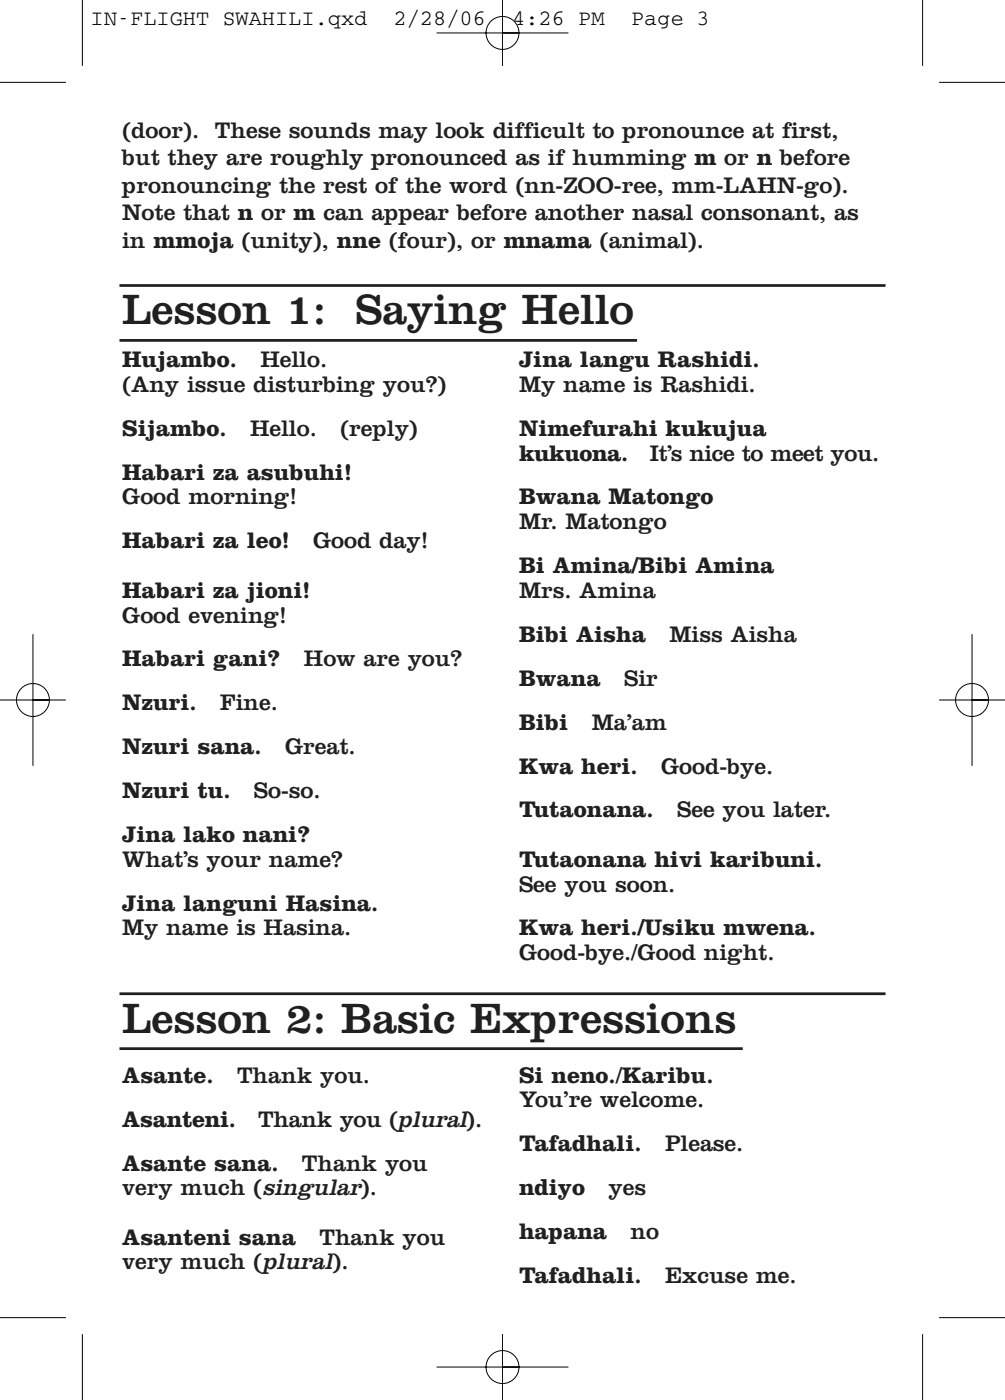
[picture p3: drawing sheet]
<svg xmlns="http://www.w3.org/2000/svg" width="129mm" height="180mm" viewBox="0 0 129 180" stroke-linecap="round" stroke-linejoin="round" font-family="sans-serif">
<defs><g id="words">
<g font-size="5.6" fill="#231f20">
<text x="15.7" y="41.6">Lesson 1: Saying Hello</text>
<text x="15.7" y="132.7">Lesson 2: Basic Expressions</text>
</g>
<g font-size="3" fill="#231f20">
<text x="15.7" y="17.7">(door). These sounds may look difficult to pronounce at first,</text>
<text x="15.7" y="21.3">but they are roughly pronounced as if humming m or n before</text>
<text x="15.7" y="24.8">pronouncing the rest of the word (nn-ZOO-ree, mm-LAHN-go).</text>
<text x="15.7" y="28.3">Note that n or m can appear before another nasal consonant, as</text>
<text x="15.7" y="31.8">in mmoja (unity), nne (four), or mnama (animal).</text>
<text x="15.7" y="47.2">Hujambo.</text>
<text x="33.5" y="47.2">Hello.</text>
<text x="66.7" y="47.2">Jina langu Rashidi.</text>
<text x="15.7" y="50.4">(Any issue disturbing you?)</text>
<text x="66.7" y="50.4">My name is Rashidi.</text>
<text x="15.7" y="56">Sijambo.</text>
<text x="32.1" y="56">Hello.</text>
<text x="43.7" y="56">(reply)</text>
<text x="66.7" y="56">Nimefurahi kukujua</text>
<text x="66.7" y="59.2">kukuona.</text>
<text x="83.5" y="59.2">It’s nice to meet you.</text>
<text x="15.7" y="61.7">Habari za asubuhi!</text>
<text x="15.7" y="64.8">Good morning!</text>
<text x="66.7" y="64.8">Bwana Matongo</text>
<text x="15.7" y="70.5">Habari za leo!</text>
<text x="40.2" y="70.5">Good day!</text>
<text x="66.7" y="68">Mr. Matongo</text>
<text x="15.7" y="76.8">Habari za jioni!</text>
<text x="66.7" y="73.7">Bi Amina/Bibi Amina</text>
<text x="66.7" y="76.8">Mrs. Amina</text>
<text x="15.7" y="80">Good evening!</text>
<text x="66.7" y="82.5">Bibi Aisha</text>
<text x="86" y="82.5">Miss Aisha</text>
<text x="15.7" y="85.6">Habari gani?</text>
<text x="39" y="85.6">How are you?</text>
<text x="66.7" y="88.1">Bwana</text>
<text x="80.2" y="88.1">Sir</text>
<text x="15.7" y="91.3">Nzuri.</text>
<text x="28.3" y="91.3">Fine.</text>
<text x="66.7" y="93.8">Bibi</text>
<text x="76" y="93.8">Ma’am</text>
<text x="15.7" y="96.9">Nzuri sana.</text>
<text x="36.6" y="96.9">Great.</text>
<text x="66.7" y="99.4">Kwa heri.</text>
<text x="84.9" y="99.4">Good-bye.</text>
<text x="15.7" y="102.6">Nzuri tu.</text>
<text x="32.6" y="102.6">So-so.</text>
<text x="66.7" y="105">Tutaonana.</text>
<text x="87" y="105">See you later.</text>
<text x="15.7" y="108.2">Jina lako nani?</text>
<text x="15.7" y="111.4">What’s your name?</text>
<text x="66.7" y="111.4">Tutaonana hivi karibuni.</text>
<text x="15.7" y="117">Jina languni Hasina.</text>
<text x="66.7" y="114.6">See you soon.</text>
<text x="15.7" y="120.2">My name is Hasina.</text>
<text x="66.7" y="120.2">Kwa heri./Usiku mwena.</text>
<text x="66.7" y="123.4">Good-bye./Good night.</text>
<text x="15.7" y="139.1">Asante.</text>
<text x="30.5" y="139.1">Thank you.</text>
<text x="66.7" y="139.1">Si neno./Karibu.</text>
<text x="66.7" y="142.3">You’re welcome.</text>
<text x="15.7" y="144.8">Asanteni.</text>
<text x="33.2" y="144.8">Thank you (plural).</text>
<text x="66.7" y="148">Tafadhali.</text>
<text x="85.4" y="148">Please.</text>
<text x="15.7" y="153.6">very much (singular).</text>
<text x="15.7" y="150.4">Asante sana.</text>
<text x="38.8" y="150.4">Thank you</text>
<text x="66.7" y="153.6">ndiyo</text>
<text x="78.2" y="153.6">yes</text>
<text x="15.7" y="160">Asanteni sana</text>
<text x="41" y="160">Thank you</text>
<text x="66.7" y="159.3">hapana</text>
<text x="81" y="159.3">no</text>
<text x="15.7" y="163.1">very much (plural).</text>
<text x="66.7" y="164.9">Tafadhali.</text>
<text x="85.4" y="164.9">Excuse me.</text>
</g>
<g font-size="2.8">
<text x="11.6" y="3.2">IN-FLIGHT SWAHILI.qxd</text>
<text x="50.6" y="3.2">2/28/06</text>
<text x="65.8" y="3.2">4:26 PM</text>
<text x="81.1" y="3.2">Page 3</text>
</g>
</g></defs>
<path d="M15.3 36.7h98.5M15.3 43.7h66.5M15.3 127.7h98.5M15.3 134.8h80.1" fill="none" stroke="#231f20" stroke-width=".35"/>
<g fill="#fff">
<path d="M15.3 136.8h98.5v30.9h-98.5z"/>
<path d="M10.2 -.1h82.4v4.7h-82.4z"/>
</g>
<g fill="none" stroke="#fff" stroke-width=".18">
<path d="M0 10.6h8.5M10.6 0v8.5M56.1 4.2h16.9M64.6 4.2h2.1a2.12 2.12 0 0 1-3 2 2.12 2.12 0 0 1-.5-3.6 2.12 2.12 0 0 1 3.4 1.1l.1 .5M64.6 0v8.5M118.5 0v8.5M120.6 10.6h8.5M0 90h8.5M4.2 90h2.1a2.12 2.12 0 0 1-3 1.9 2.12 2.12 0 0 1-.4-3.6 2.12 2.12 0 0 1 3.4 1.1v.6M4.2 81.5v16.9M120.6 90h8.5M124.9 90h2.1a2.12 2.12 0 0 1-3 1.9 2.12 2.12 0 0 1-.5-3.6 2.12 2.12 0 0 1 3.4 1.1l.1 .6"/>
<path d="M124.9 81.5v16.9M0 169.3h8.5M10.6 171.4v8.5M56.1 175.7h16.9M64.6 175.7h2.1a2.12 2.12 0 0 1-3 1.9 2.12 2.12 0 0 1-.5-3.5 2.12 2.12 0 0 1 3.4 1l.1 .6M64.6 171.4v8.5M118.5 171.4v8.5M120.6 169.3h8.5"/>
</g>
<g fill="none" stroke="#000" stroke-width=".13">
<path d="M0 10.6h8.5M10.6 0v8.5M56.1 4.2h16.9M64.6 4.2h2.1a2.12 2.12 0 0 1-3 2 2.12 2.12 0 0 1-.5-3.6 2.12 2.12 0 0 1 3.4 1.1l.1 .5M64.6 0v8.5M118.5 0v8.5M120.6 10.6h8.5M0 90h8.5M4.2 90h2.1a2.12 2.12 0 0 1-3 1.9 2.12 2.12 0 0 1-.4-3.6 2.12 2.12 0 0 1 3.4 1.1v.6M4.2 81.5v16.9M120.6 90h8.5M124.9 90h2.1a2.12 2.12 0 0 1-3 1.9 2.12 2.12 0 0 1-.5-3.6 2.12 2.12 0 0 1 3.4 1.1l.1 .6"/>
<path d="M124.9 81.5v16.9M0 169.3h8.5M10.6 171.4v8.5M56.1 175.7h16.9M64.6 175.7h2.1a2.12 2.12 0 0 1-3 1.9 2.12 2.12 0 0 1-.5-3.5 2.12 2.12 0 0 1 3.4 1l.1 .6M64.6 171.4v8.5M118.5 171.4v8.5M120.6 169.3h8.5"/>
</g>
<use href="#words"/>
</svg>
